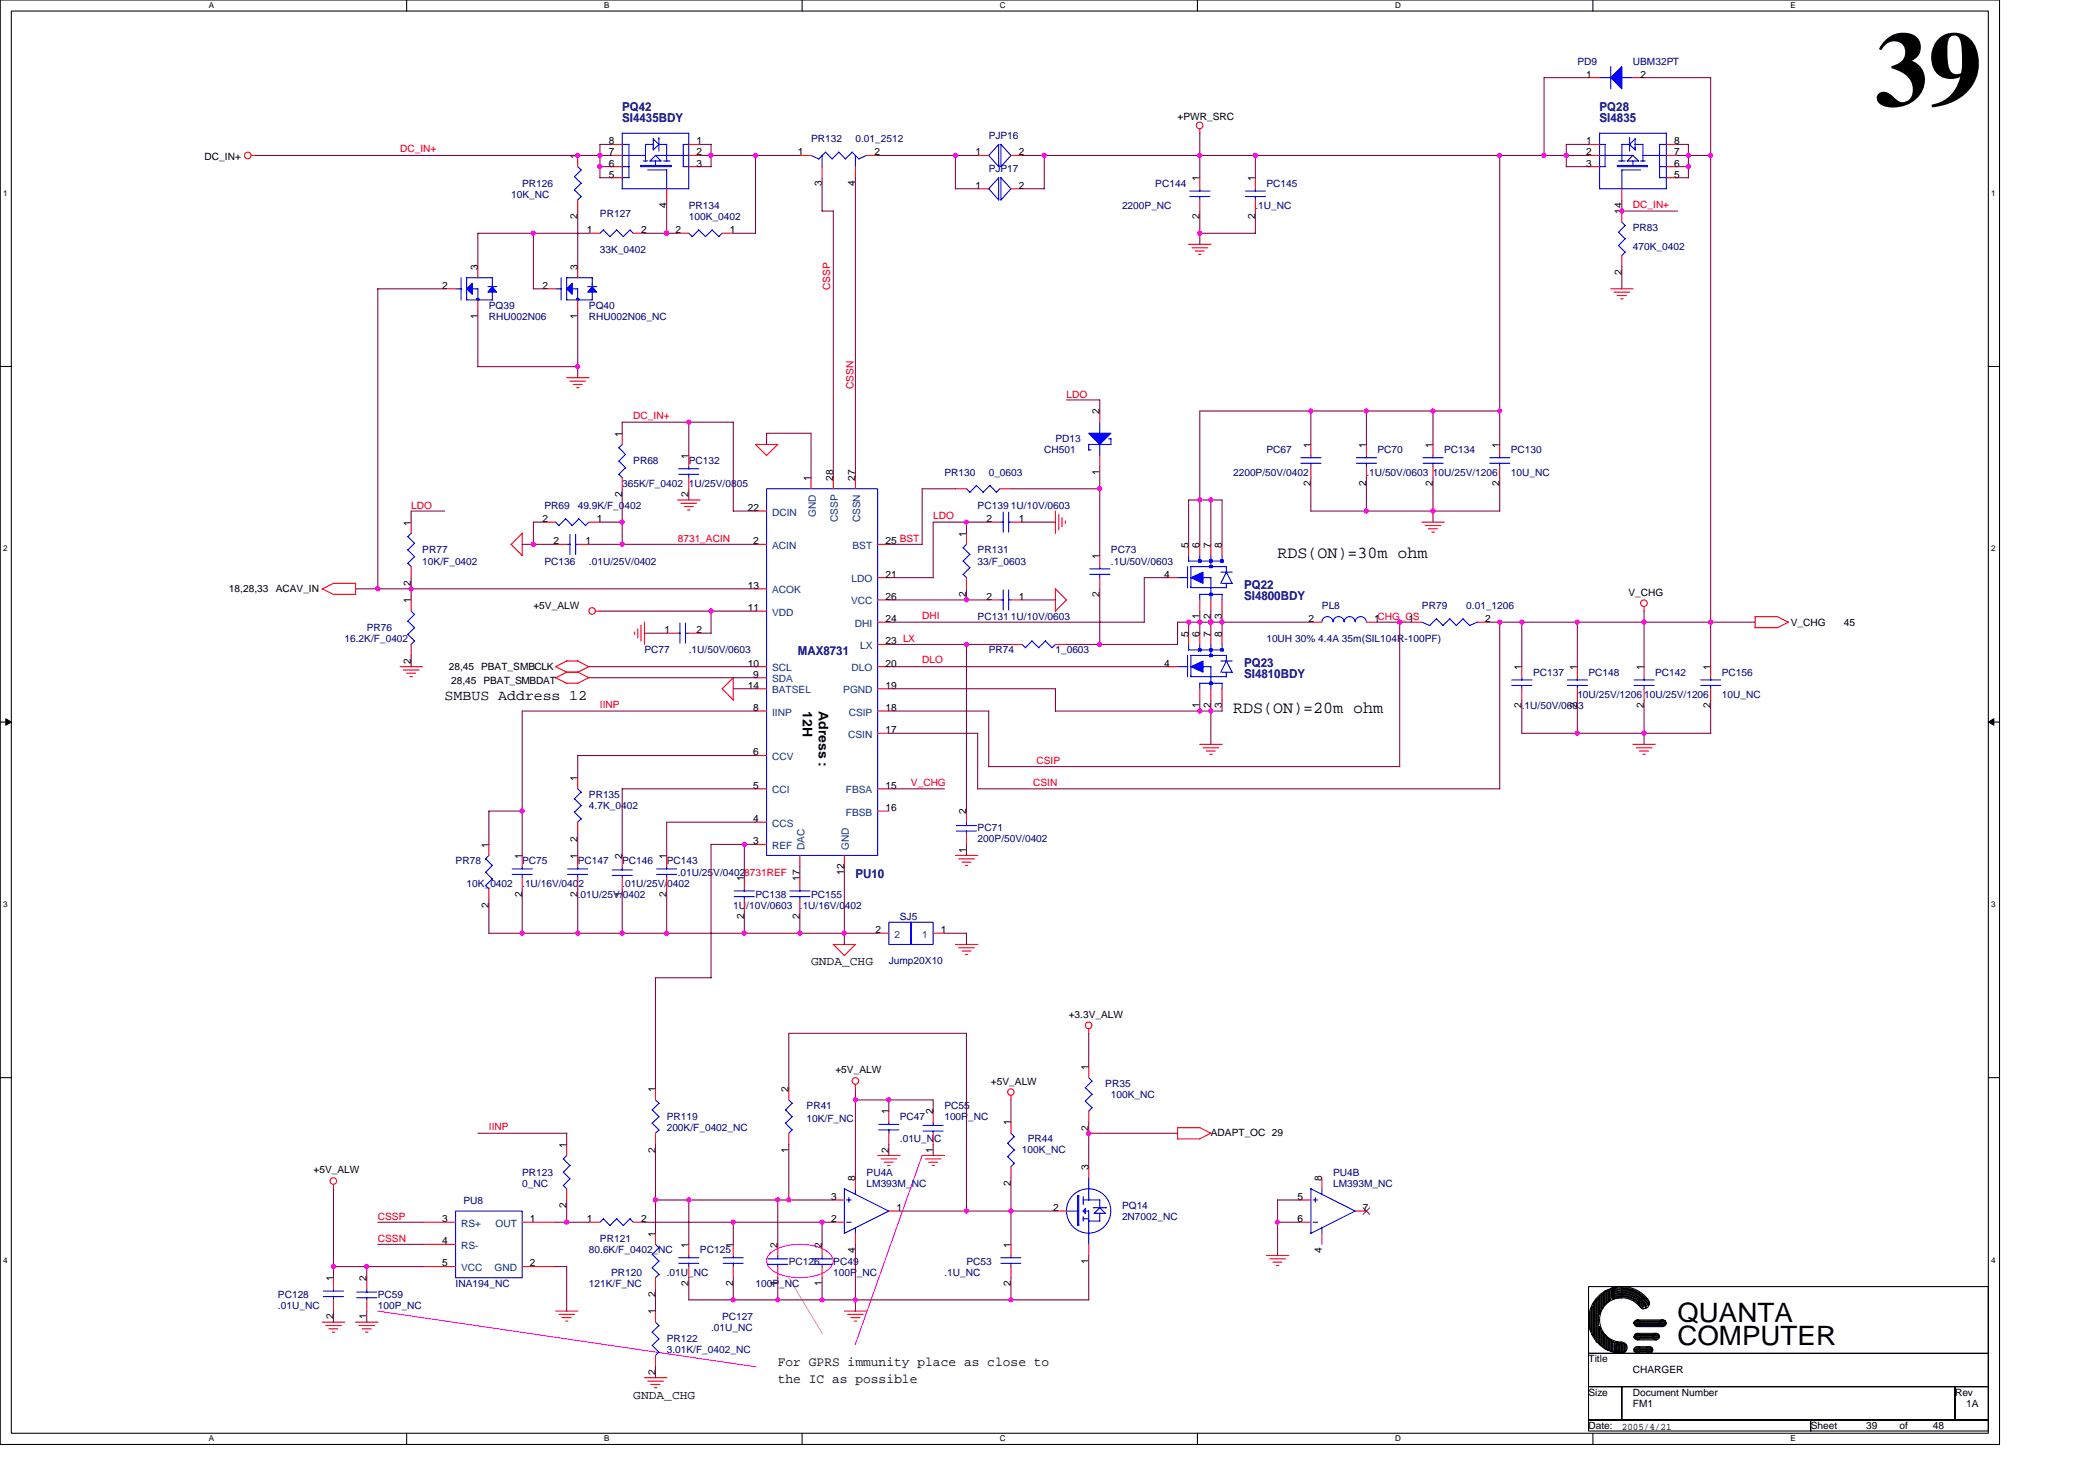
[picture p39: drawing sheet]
<svg xmlns="http://www.w3.org/2000/svg" width="297mm" height="210mm" viewBox="0 0 297 210" stroke-linecap="round" stroke-linejoin="round" font-family="sans-serif">
<defs><g id="words">
<text font-size="15.1" x="265.8" y="15">39</text>
<g font-size="3.8">
<text x="237.8" y="187.3">QUANTA</text>
<text x="237.8" y="190.7">COMPUTER</text>
</g>
<g font-size="2.4">
<text x="181.1" y="79">RDS(ON)=30m ohm</text>
<text x="174.8" y="101.1">RDS(ON)=20m ohm</text>
</g>
<text font-size="2.1" x="63" y="99.3">SMBUS Address 12</text>
<g font-size="1.9">
<text x="113.9" y="100.8" transform="rotate(90 113.9 100.8)">12H</text>
<text x="116.1" y="100.8" transform="rotate(90 116.1 100.8)">Adress :</text>
<text x="110.3" y="193.6">For GPRS immunity place as close to</text>
<text x="110.3" y="196">the IC as possible</text>
</g>
<g font-size="1.7" fill="#000080">
<text x="88.2" y="15.8">PQ42</text>
<text x="88.2" y="17.4">SI4435BDY</text>
<text x="226.8" y="15.8">PQ28</text>
<text x="226.8" y="17.4">SI4835</text>
<text x="176.4" y="83.5">PQ22</text>
<text x="176.4" y="85.1">SI4800BDY</text>
<text x="113.1" y="92.8">MAX8731</text>
<text x="176.4" y="94.5">PQ23</text>
<text x="176.4" y="96.1">SI4810BDY</text>
<text x="121.3" y="124.4">PU10</text>
</g>
<g font-size="1.7">
<text x="115" y="136.8">GNDA_CHG</text>
<text x="89.8" y="198.2">GNDA_CHG</text>
</g>
<g font-size="1.4" fill="#000080">
<text x="223.6" y="9.1">PD9</text>
<text x="231.5" y="9.1">UBM32PT</text>
<text x="115" y="20.2">PR132</text>
<text x="121.3" y="20.2">0.01_2512</text>
<text x="140.2" y="19.7">PJP16</text>
<text x="72.5" y="28">10K_NC</text>
<text x="74" y="26.5">PR126</text>
<text x="97.7" y="29.6">PR134</text>
<text x="140.2" y="24.4">PJP17</text>
<text x="159.1" y="29.6">2200P_NC</text>
<text x="163.8" y="26.5">PC144</text>
<text x="178" y="29.6">.1U_NC</text>
<text x="179.6" y="26.5">PC145</text>
<text x="85.1" y="30.7">PR127</text>
<text x="85.1" y="35.9">33K_0402</text>
<text x="97.7" y="31.2">100K_0402</text>
<text x="231.5" y="32.8">PR83</text>
<text x="231.5" y="35.4">470K_0402</text>
<text x="69.3" y="43.8">PQ39</text>
<text x="69.3" y="45.4">RHU002N06</text>
<text x="83.5" y="43.8">PQ40</text>
<text x="83.5" y="45.4">RHU002N06_NC</text>
<text x="89.8" y="65.8">PR68</text>
<text x="97.7" y="65.8">PC132</text>
<text x="148.1" y="64.3">CH501</text>
<text x="149.6" y="62.7">PD13</text>
<text x="179.6" y="64.3">PC67</text>
<text x="195.3" y="64.3">PC70</text>
<text x="204.8" y="64.3">PC134</text>
<text x="214.2" y="64.3">PC130</text>
<text x="88.2" y="69">365K/F_0402</text>
<text x="97.7" y="69">1U/25V/0805</text>
<text x="133.9" y="67.4">PR130</text>
<text x="140.2" y="67.4">0_0603</text>
<text x="174.8" y="67.4">2200P/50V/0402</text>
<text x="193.7" y="67.4">.1U/50V/0603</text>
<text x="203.2" y="67.4">10U/25V/1206</text>
<text x="214.2" y="67.4">10U_NC</text>
<text x="77.2" y="72.1">PR69</text>
<text x="81.9" y="72.1">49.9K/F_0402</text>
<text x="138.6" y="72.1">PC139 1U/10V/0603</text>
<text x="59.9" y="78.4">PR77</text>
<text x="59.9" y="80">10K/F_0402</text>
<text x="77.2" y="80">PC136</text>
<text x="83.5" y="80">.01U/25V/0402</text>
<text x="138.6" y="78.4">PR131</text>
<text x="138.6" y="80">33/F_0603</text>
<text x="157.5" y="78.4">PC73</text>
<text x="157.5" y="80">.1U/50V/0603</text>
<text x="52" y="89.5">PR76</text>
<text x="138.6" y="87.9">PC131 1U/10V/0603</text>
<text x="187.4" y="86.3">PL8</text>
<text x="201.6" y="86.3">PR79</text>
<text x="207.9" y="86.3">0.01_1206</text>
<text x="48.8" y="91">16.2K/F_0402</text>
<text x="91.4" y="92.6">PC77</text>
<text x="97.7" y="92.6">.1U/50V/0603</text>
<text x="140.2" y="92.6">PR74</text>
<text x="149.6" y="92.6">1_0603</text>
<text x="179.6" y="91">10UH 30% 4.4A 35m(SIL104R-100PF)</text>
<text x="217.4" y="95.8">PC137</text>
<text x="225.2" y="95.8">PC148</text>
<text x="234.7" y="95.8">PC142</text>
<text x="244.1" y="95.8">PC156</text>
<text x="215.8" y="100.5">.1U/50V/0603</text>
<text x="223.6" y="98.9">10U/25V/1206</text>
<text x="233.1" y="98.9">10U/25V/1206</text>
<text x="244.1" y="98.9">10U_NC</text>
<text x="83.5" y="113.1">PR135</text>
<text x="83.5" y="114.6">4.7K_0402</text>
<text x="138.6" y="117.8">PC71</text>
<text x="138.6" y="119.4">200P/50V/0402</text>
<text x="64.6" y="122.5">PR78</text>
<text x="66.2" y="125.7">10K_0402</text>
<text x="74" y="122.5">PC75</text>
<text x="74" y="125.7">.1U/16V/0402</text>
<text x="81.9" y="122.5">PC147</text>
<text x="88.2" y="122.5">PC146</text>
<text x="88.2" y="125.7">.01U/25V/0402</text>
<text x="94.5" y="122.5">PC143</text>
<text x="96.1" y="124.1">.01U/25V/0402</text>
<text x="81.9" y="127.3">.01U/25V/0402</text>
<text x="104" y="128.8">1U/10V/0603</text>
<text x="107.1" y="127.3">PC138</text>
<text x="113.4" y="128.8">.1U/16V/0402</text>
<text x="115" y="127.3">PC155</text>
<text x="127.6" y="130.4">SJ5</text>
<text x="126" y="136.7">Jump20X10</text>
<text x="156.7" y="154">PR35</text>
<text x="157.5" y="155.6">100K_NC</text>
<text x="94.5" y="158.7">PR119</text>
<text x="94.5" y="160.3">200K/F_0402_NC</text>
<text x="114.4" y="157.2">PR41</text>
<text x="114.4" y="159">10K/F_NC</text>
<text x="127.6" y="158.7">PC47</text>
<text x="127.6" y="161.9">.01U_NC</text>
<text x="133.9" y="157.2">PC55</text>
<text x="133.9" y="158.7">100P_NC</text>
<text x="145.7" y="161.9">PR44</text>
<text x="74" y="166.6">PR123</text>
<text x="122.9" y="166.6">PU4A</text>
<text x="144.9" y="163.5">100K_NC</text>
<text x="189" y="166.6">PU4B</text>
<text x="65.7" y="170.7">PU8</text>
<text x="74" y="168.2">0_NC</text>
<text x="122.9" y="168.2">LM393M_NC</text>
<text x="159.1" y="171.3">PQ14</text>
<text x="159.1" y="172.9">2N7002_NC</text>
<text x="189" y="168.2">LM393M_NC</text>
<text x="83.5" y="177.6">80.6K/F_0402_NC</text>
<text x="85.1" y="176.1">PR121</text>
<text x="99.2" y="177.6">PC125</text>
<text x="111.8" y="179.2">PC126</text>
<text x="118.1" y="179.2">PC49</text>
<text x="137" y="179.2">PC53</text>
<text x="39.4" y="183.9">PC128</text>
<text x="39.4" y="185.5">.01U_NC</text>
<text x="53.6" y="183.9">PC59</text>
<text x="53.6" y="185.5">100P_NC</text>
<text x="64.6" y="182.4">INA194_NC</text>
<text x="83.5" y="182.4">121K/F_NC</text>
<text x="86.7" y="180.8">PR120</text>
<text x="94.5" y="180.8">.01U_NC</text>
<text x="107.1" y="182.4">100P_NC</text>
<text x="118.1" y="180.8">100P_NC</text>
<text x="133.9" y="180.8">.1U_NC</text>
<text x="94.5" y="190.2">PR122</text>
<text x="94.5" y="191.8">3.01K/F_0402_NC</text>
<text x="100.8" y="188.7">.01U_NC</text>
<text x="102.4" y="187.1">PC127</text>
</g>
<g font-size="1.4">
<text x="224.9" y="11">1</text>
<text x="232.6" y="11">2</text>
<text x="167" y="17">+PWR_SRC</text>
<text x="29" y="22.7">DC_IN+</text>
<text x="81.9" y="22.5" transform="rotate(-90 81.9 22.5)">1</text>
<text x="86.3" y="20.4">8</text>
<text x="86.3" y="22">7</text>
<text x="86.3" y="23.6">6</text>
<text x="98.8" y="23.6">3</text>
<text x="98.8" y="22">2</text>
<text x="98.8" y="20.4">1</text>
<text x="113.1" y="22">1</text>
<text x="124" y="22">2</text>
<text x="138.3" y="22">1</text>
<text x="144.4" y="22">2</text>
<text x="224.9" y="23.6">3</text>
<text x="224.9" y="22">2</text>
<text x="224.9" y="20.4">1</text>
<text x="237.4" y="20.4">8</text>
<text x="237.4" y="22">7</text>
<text x="237.4" y="23.6">6</text>
<text x="86.3" y="25.2">5</text>
<text x="94.5" y="29.5" transform="rotate(-90 94.5 29.5)">4</text>
<text x="116.5" y="26.4" transform="rotate(-90 116.5 26.4)">3</text>
<text x="121.3" y="26.4" transform="rotate(-90 121.3 26.4)">4</text>
<text x="138.3" y="26.7">1</text>
<text x="144.4" y="26.7">2</text>
<text x="170.1" y="25.7" transform="rotate(-90 170.1 25.7)">1</text>
<text x="178" y="25.7" transform="rotate(-90 178 25.7)">1</text>
<text x="237.4" y="25.2">5</text>
<text x="81.9" y="31.1" transform="rotate(-90 81.9 31.1)">2</text>
<text x="83.2" y="33">1</text>
<text x="90.9" y="33">2</text>
<text x="95.8" y="33">2</text>
<text x="103.5" y="33">1</text>
<text x="170.1" y="31.1" transform="rotate(-90 170.1 31.1)">2</text>
<text x="178" y="31.1" transform="rotate(-90 178 31.1)">2</text>
<text x="229.9" y="30.4" transform="rotate(-90 229.9 30.4)">14</text>
<text x="62.7" y="40.9">2</text>
<text x="67.7" y="38.3" transform="rotate(-90 67.7 38.3)">3</text>
<text x="76.9" y="40.9">2</text>
<text x="81.9" y="38.3" transform="rotate(-90 81.9 38.3)">3</text>
<text x="229.9" y="39" transform="rotate(-90 229.9 39)">2</text>
<text x="67.7" y="45.3" transform="rotate(-90 67.7 45.3)">1</text>
<text x="81.9" y="45.3" transform="rotate(-90 81.9 45.3)">1</text>
<text x="155.9" y="58.7" transform="rotate(-90 155.9 58.7)">2</text>
<text x="88.2" y="61.9" transform="rotate(-90 88.2 61.9)">1</text>
<text x="97.6" y="65" transform="rotate(-90 97.6 65)">1</text>
<text x="185.8" y="63.5" transform="rotate(-90 185.8 63.5)">1</text>
<text x="193.7" y="63.5" transform="rotate(-90 193.7 63.5)">1</text>
<text x="203.2" y="63.5" transform="rotate(-90 203.2 63.5)">1</text>
<text x="212.6" y="63.5" transform="rotate(-90 212.6 63.5)">1</text>
<text x="88.2" y="70.5" transform="rotate(-90 88.2 70.5)">2</text>
<text x="97.6" y="70.5" transform="rotate(-90 97.6 70.5)">2</text>
<text x="115" y="68.2" transform="rotate(-90 115 68.2)">1</text>
<text x="118.1" y="68.2" transform="rotate(-90 118.1 68.2)">28</text>
<text x="121.3" y="68.2" transform="rotate(-90 121.3 68.2)">27</text>
<text x="155.9" y="67.3" transform="rotate(-90 155.9 67.3)">1</text>
<text x="185.8" y="68.9" transform="rotate(-90 185.8 68.9)">2</text>
<text x="193.7" y="68.9" transform="rotate(-90 193.7 68.9)">2</text>
<text x="203.2" y="68.9" transform="rotate(-90 203.2 68.9)">2</text>
<text x="212.6" y="68.9" transform="rotate(-90 212.6 68.9)">2</text>
<text x="58.3" y="74.5" transform="rotate(-90 58.3 74.5)">1</text>
<text x="76.9" y="74">2</text>
<text x="78.5" y="77.1">2</text>
<text x="83" y="77.1">1</text>
<text x="84.6" y="74">1</text>
<text x="106" y="72.4">22</text>
<text x="106.8" y="77.1">2</text>
<text x="125.5" y="77.1">25 BST</text>
<text x="137" y="76.1" transform="rotate(-90 137 76.1)">1</text>
<text x="139.9" y="74">2</text>
<text x="144.4" y="74">1</text>
<text x="168.5" y="77.6" transform="rotate(-90 168.5 77.6)">5</text>
<text x="170.1" y="77.6" transform="rotate(-90 170.1 77.6)">6</text>
<text x="171.7" y="77.6" transform="rotate(-90 171.7 77.6)">7</text>
<text x="173.2" y="77.6" transform="rotate(-90 173.2 77.6)">8</text>
<text x="32.5" y="83.9">18,28,33</text>
<text x="39.1" y="83.9">ACAV_IN</text>
<text x="58.3" y="83.1" transform="rotate(-90 58.3 83.1)">2</text>
<text x="106" y="83.4">13</text>
<text x="125.5" y="81.9">21</text>
<text x="155.9" y="79.2" transform="rotate(-90 155.9 79.2)">1</text>
<text x="165.1" y="81.9">4</text>
<text x="58.3" y="85.5" transform="rotate(-90 58.3 85.5)">1</text>
<text x="75.6" y="86.3">+5V_ALW</text>
<text x="94.2" y="89.7">1</text>
<text x="98.8" y="89.7">2</text>
<text x="106" y="86.6">11</text>
<text x="125.5" y="88.2">24</text>
<text x="125.5" y="85">26</text>
<text x="137" y="84.6" transform="rotate(-90 137 84.6)">2</text>
<text x="139.9" y="85">2</text>
<text x="144.4" y="85">1</text>
<text x="155.9" y="84.6" transform="rotate(-90 155.9 84.6)">2</text>
<text x="170.1" y="87.8" transform="rotate(-90 170.1 87.8)">1</text>
<text x="171.7" y="87.8" transform="rotate(-90 171.7 87.8)">2</text>
<text x="173.2" y="87.8" transform="rotate(-90 173.2 87.8)">3</text>
<text x="185.5" y="88.2">2</text>
<text x="194.8" y="88.2">1CHG_CS</text>
<text x="199.7" y="88.2">1</text>
<text x="210.6" y="88.2">2</text>
<text x="230.9" y="84.4">V_CHG</text>
<text x="253.9" y="88.7">V_CHG</text>
<text x="261.4" y="88.7">45</text>
<text x="58.3" y="94.1" transform="rotate(-90 58.3 94.1)">2</text>
<text x="63.6" y="95">28,45 PBAT_SMBCLK</text>
<text x="106" y="94.5">10</text>
<text x="125.5" y="91.3">23 LX</text>
<text x="125.5" y="94.5">20</text>
<text x="165.1" y="94.5">4</text>
<text x="168.5" y="90.2" transform="rotate(-90 168.5 90.2)">5</text>
<text x="170.1" y="90.2" transform="rotate(-90 170.1 90.2)">6</text>
<text x="171.7" y="90.2" transform="rotate(-90 171.7 90.2)">7</text>
<text x="173.2" y="90.2" transform="rotate(-90 173.2 90.2)">8</text>
<text x="215.7" y="95" transform="rotate(-90 215.7 95)">1</text>
<text x="223.6" y="95" transform="rotate(-90 223.6 95)">1</text>
<text x="233.1" y="95" transform="rotate(-90 233.1 95)">1</text>
<text x="242.5" y="95" transform="rotate(-90 242.5 95)">1</text>
<text x="64" y="97">28,45 PBAT_SMBDAT</text>
<text x="106" y="97.6">14</text>
<text x="106.8" y="100.8">8</text>
<text x="106.8" y="96">9</text>
<text x="125.5" y="97.6">19</text>
<text x="125.5" y="100.8">18</text>
<text x="170.1" y="100.4" transform="rotate(-90 170.1 100.4)">1</text>
<text x="171.7" y="100.4" transform="rotate(-90 171.7 100.4)">2</text>
<text x="173.2" y="100.4" transform="rotate(-90 173.2 100.4)">3</text>
<text x="215.7" y="100.4" transform="rotate(-90 215.7 100.4)">2</text>
<text x="223.6" y="100.4" transform="rotate(-90 223.6 100.4)">2</text>
<text x="233.1" y="100.4" transform="rotate(-90 233.1 100.4)">2</text>
<text x="242.5" y="100.4" transform="rotate(-90 242.5 100.4)">2</text>
<text x="106.8" y="107.1">6</text>
<text x="125.5" y="103.9">17</text>
<text x="81.9" y="110.7" transform="rotate(-90 81.9 110.7)">1</text>
<text x="106.8" y="111.8">5</text>
<text x="125.5" y="111.8">15</text>
<text x="81.9" y="119.3" transform="rotate(-90 81.9 119.3)">2</text>
<text x="106.8" y="119.7">3</text>
<text x="106.8" y="116.5">4</text>
<text x="125.5" y="114.9">16</text>
<text x="137" y="115.4" transform="rotate(-90 137 115.4)">2</text>
<text x="69.3" y="120.1" transform="rotate(-90 69.3 120.1)">1</text>
<text x="74" y="121.7" transform="rotate(-90 74 121.7)">1</text>
<text x="81.9" y="121.7" transform="rotate(-90 81.9 121.7)">1</text>
<text x="88.2" y="121.7" transform="rotate(-90 88.2 121.7)">2</text>
<text x="94.5" y="121.7" transform="rotate(-90 94.5 121.7)">1</text>
<text x="105.5" y="124.9" transform="rotate(-90 105.5 124.9)">1</text>
<text x="113.4" y="124.9" transform="rotate(-90 113.4 124.9)">17</text>
<text x="119.7" y="124" transform="rotate(-90 119.7 124)">12</text>
<text x="137" y="120.9" transform="rotate(-90 137 120.9)">1</text>
<text x="69.3" y="128.7" transform="rotate(-90 69.3 128.7)">2</text>
<text x="74" y="127.1" transform="rotate(-90 74 127.1)">2</text>
<text x="81.9" y="127.1" transform="rotate(-90 81.9 127.1)">2</text>
<text x="88.2" y="127.1" transform="rotate(-90 88.2 127.1)">1</text>
<text x="94.5" y="127.1" transform="rotate(-90 94.5 127.1)">2</text>
<text x="105.5" y="130.3" transform="rotate(-90 105.5 130.3)">2</text>
<text x="113.4" y="130.3" transform="rotate(-90 113.4 130.3)">2</text>
<text x="124.1" y="132.2">2</text>
<text x="133.4" y="132.2">1</text>
<text x="151.5" y="144.3">+3.3V_ALW</text>
<text x="92.9" y="154.8" transform="rotate(-90 92.9 154.8)">1</text>
<text x="111.8" y="154.8" transform="rotate(-90 111.8 154.8)">2</text>
<text x="118.4" y="152.1">+5V_ALW</text>
<text x="140.5" y="153.7">+5V_ALW</text>
<text x="154.3" y="151.6" transform="rotate(-90 154.3 151.6)">1</text>
<text x="126" y="157.9" transform="rotate(-90 126 157.9)">1</text>
<text x="132.3" y="157.9" transform="rotate(-90 132.3 157.9)">2</text>
<text x="143.3" y="159.5" transform="rotate(-90 143.3 159.5)">1</text>
<text x="154.3" y="160.2" transform="rotate(-90 154.3 160.2)">2</text>
<text x="171.7" y="161">ADAPT_OC 29</text>
<text x="44.4" y="166.3">+5V_ALW</text>
<text x="80.3" y="162.7" transform="rotate(-90 80.3 162.7)">1</text>
<text x="92.9" y="163.4" transform="rotate(-90 92.9 163.4)">2</text>
<text x="111.8" y="163.4" transform="rotate(-90 111.8 163.4)">1</text>
<text x="121.3" y="167.4" transform="rotate(-90 121.3 167.4)">8</text>
<text x="126" y="163.4" transform="rotate(-90 126 163.4)">2</text>
<text x="132.3" y="163.4" transform="rotate(-90 132.3 163.4)">1</text>
<text x="154.3" y="165.8" transform="rotate(-90 154.3 165.8)">3</text>
<text x="187.4" y="167.4" transform="rotate(-90 187.4 167.4)">8</text>
<text x="62.7" y="173.2">3</text>
<text x="75.1" y="173.2">1</text>
<text x="80.3" y="171.2" transform="rotate(-90 80.3 171.2)">2</text>
<text x="83.2" y="173.2">1</text>
<text x="90.9" y="173.2">2</text>
<text x="117.8" y="170.1">3</text>
<text x="117.8" y="173.2">2</text>
<text x="127.1" y="171.6">1</text>
<text x="143.3" y="168.1" transform="rotate(-90 143.3 168.1)">2</text>
<text x="149.3" y="171.6">2</text>
<text x="184" y="170.1">5</text>
<text x="184" y="173.2">6</text>
<text x="193.2" y="171.6">7</text>
<text x="62.7" y="176.3">4</text>
<text x="62.7" y="179.5">5</text>
<text x="75.1" y="179.5">2</text>
<text x="92.9" y="175.3" transform="rotate(-90 92.9 175.3)">1</text>
<text x="97.6" y="176.8" transform="rotate(-90 97.6 176.8)">1</text>
<text x="103.9" y="176.8" transform="rotate(-90 103.9 176.8)">1</text>
<text x="110.3" y="176.8" transform="rotate(-90 110.3 176.8)">2</text>
<text x="116.5" y="176.8" transform="rotate(-90 116.5 176.8)">2</text>
<text x="121.3" y="177.5" transform="rotate(-90 121.3 177.5)">4</text>
<text x="143.3" y="176.8" transform="rotate(-90 143.3 176.8)">1</text>
<text x="154.3" y="179.1" transform="rotate(-90 154.3 179.1)">1</text>
<text x="187.4" y="177.5" transform="rotate(-90 187.4 177.5)">4</text>
<text x="47.3" y="181.6" transform="rotate(-90 47.3 181.6)">1</text>
<text x="52" y="181.6" transform="rotate(-90 52 181.6)">2</text>
<text x="92.9" y="183.9" transform="rotate(-90 92.9 183.9)">2</text>
<text x="97.6" y="182.3" transform="rotate(-90 97.6 182.3)">2</text>
<text x="103.9" y="182.3" transform="rotate(-90 103.9 182.3)">2</text>
<text x="110.3" y="182.3" transform="rotate(-90 110.3 182.3)">1</text>
<text x="116.5" y="182.3" transform="rotate(-90 116.5 182.3)">1</text>
<text x="143.3" y="182.3" transform="rotate(-90 143.3 182.3)">2</text>
<text x="47.3" y="187" transform="rotate(-90 47.3 187)">2</text>
<text x="52" y="187" transform="rotate(-90 52 187)">1</text>
<text x="92.9" y="186.3" transform="rotate(-90 92.9 186.3)">1</text>
<text x="92.9" y="194.9" transform="rotate(-90 92.9 194.9)">2</text>
<text x="225.2" y="193.1">Title</text>
<text x="225.2" y="197.8">Size</text>
<text x="231.5" y="197.8">Document Number</text>
<text x="231.5" y="194.6">CHARGER</text>
<text x="277.2" y="197.8">Rev</text>
<text x="225.2" y="202.5">Date:</text>
<text x="230" y="202.7">2005/4/21</text>
<text x="231.5" y="199.4">FM1</text>
<text x="256.7" y="202.5">Sheet</text>
<text x="264.6" y="202.5">39</text>
<text x="269.3" y="202.5">of</text>
<text x="274" y="202.5">48</text>
<text x="278.8" y="199.4">1A</text>
</g>
<g font-size="1.4" fill="#f00">
<text x="56.7" y="21.6">DC_IN+</text>
<text x="231.5" y="29.4">DC_IN+</text>
<text x="117.7" y="41.1" transform="rotate(-90 117.7 41.1)">CSSP</text>
<text x="89.8" y="59.4">DC_IN+</text>
<text x="121" y="55.1" transform="rotate(-90 121 55.1)">CSSN</text>
<text x="151.2" y="56.4">LDO</text>
<text x="58.3" y="72.1">LDO</text>
<text x="96.1" y="76.9">8731_ACIN</text>
<text x="132.3" y="73.6">LDO</text>
<text x="130.7" y="87.7">DHI</text>
<text x="130.7" y="94">DLO</text>
<text x="85.1" y="100.3">IINP</text>
<text x="129.2" y="111.3">V_CHG</text>
<text x="146.5" y="111.3">CSIN</text>
<text x="147" y="108.4">CSIP</text>
<text x="105.5" y="124.1">8731REF</text>
<text x="69.3" y="160.2">IINP</text>
<text x="53.6" y="172.9">CSSP</text>
<text x="53.6" y="176.1">CSSN</text>
</g>
<g font-size="1.4" fill="#004080">
<text x="109.5" y="73.1">DCIN</text>
<text x="109.5" y="77.8">ACIN</text>
<text x="115.7" y="73.3" transform="rotate(-90 115.7 73.3)">GND</text>
<text x="118.8" y="74" transform="rotate(-90 118.8 74)">CSSP</text>
<text x="120.9" y="77.8">BST</text>
<text x="121.9" y="74" transform="rotate(-90 121.9 74)">CSSN</text>
<text x="120.8" y="82.5">LDO</text>
<text x="109.5" y="87.2">VDD</text>
<text x="109.5" y="84.1">ACOK</text>
<text x="120.7" y="85.7">VCC</text>
<text x="121.2" y="88.8">DHI</text>
<text x="109.5" y="95.1">SCL</text>
<text x="120.8" y="95.1">DLO</text>
<text x="122" y="92">LX</text>
<text x="109.5" y="101.4">IINP</text>
<text x="109.5" y="98.3">BATSEL</text>
<text x="109.5" y="96.7">SDA</text>
<text x="119.6" y="98.3">PGND</text>
<text x="120.3" y="101.4">CSIP</text>
<text x="109.5" y="107.7">CCV</text>
<text x="120.3" y="104.6">CSIN</text>
<text x="109.5" y="112.4">CCI</text>
<text x="119.9" y="112.4">FBSA</text>
<text x="109.5" y="117.2">CCS</text>
<text x="119.9" y="115.6">FBSB</text>
<text x="109.5" y="120.3">REF</text>
<text x="114.1" y="120.5" transform="rotate(-90 114.1 120.5)">DAC</text>
<text x="120.4" y="120.5" transform="rotate(-90 120.4 120.5)">GND</text>
<text x="126.8" y="132.9">2</text>
<text x="130.7" y="132.9">1</text>
<text x="65.4" y="173.9">RS+</text>
<text x="70.3" y="173.9">OUT</text>
<text x="65.4" y="177">RS-</text>
<text x="65.4" y="180.1">VCC</text>
<text x="70.1" y="180.1">GND</text>
</g>
<g font-size="1.1">
<text x="29.6" y="1.2">A</text>
<text x="85.7" y="1.2">B</text>
<text x="141.7" y="1.2">C</text>
<text x="197.8" y="1.2">D</text>
<text x="253.9" y="1.2">E</text>
<text x=".4" y="27.8">1</text>
<text x="282.3" y="27.8">1</text>
<text x=".4" y="78.1">2</text>
<text x="282.3" y="78.1">2</text>
<text x=".4" y="128.5">3</text>
<text x="282.3" y="128.5">3</text>
<text x=".4" y="178.9">4</text>
<text x="282.3" y="178.9">4</text>
<text x="29.6" y="204.3">A</text>
<text x="85.7" y="204.3">B</text>
<text x="141.7" y="204.3">C</text>
<text x="197.8" y="204.3">D</text>
<text x="253.9" y="204.3">E</text>
</g>
</g></defs>
<path d="M0 0h283.5v204.7h-283.5zM1.6 1.6h280.3v201.5h-280.3z" fill="none" stroke="#000" stroke-width=".15"/>
<g fill="#fff">
<path d="M29.6 .1h.8v1.3h-.8z"/>
<path d="M29.6 203.3h.8v1.3h-.8z"/>
</g>
<path d="M57.7 0v1.6M57.7 203.1v1.6" fill="none" stroke="#000" stroke-width=".15"/>
<g fill="#fff">
<path d="M85.7 .1h.7v1.3h-.7z"/>
<path d="M85.7 203.3h.7v1.3h-.7z"/>
</g>
<path d="M113.7 0v1.6M113.7 203.1v1.6" fill="none" stroke="#000" stroke-width=".15"/>
<g fill="#fff">
<path d="M141.7 .1h.9v1.3h-.9z"/>
<path d="M141.7 203.3h.9v1.3h-.9z"/>
</g>
<path d="M169.8 0v1.6M169.8 203.1v1.6" fill="none" stroke="#000" stroke-width=".15"/>
<g fill="#fff">
<path d="M197.8 .1h.8v1.3h-.8z"/>
<path d="M197.8 203.3h.8v1.3h-.8z"/>
</g>
<path d="M225.8 0v1.6M225.8 203.1v1.6" fill="none" stroke="#000" stroke-width=".15"/>
<g fill="#fff">
<path d="M253.9 .1h.7v1.3h-.7z"/>
<path d="M253.9 203.3h.7v1.3h-.7z"/>
<path d="M.4 26.8h.7v1.2h-.7z"/>
<path d="M282.3 26.8h.6v1.2h-.6z"/>
<path d="M.4 77.1h.7v1.3h-.7z"/>
<path d="M282.3 77.1h.6v1.3h-.6z"/>
</g>
<path d="M0 51.9h1.6M281.9 51.9h1.6" fill="none" stroke="#000" stroke-width=".15"/>
<g fill="#fff">
<path d="M.4 127.5h.7v1.3h-.7z"/>
<path d="M282.3 127.5h.6v1.3h-.6z"/>
</g>
<path d="M0 102.3h1.6M281.9 102.3h1.6" fill="none" stroke="#000" stroke-width=".15"/>
<path d="M.8 101.9l.8 .4-.8 .5zM281.9 102.3l.8-.4v.9z" fill="#000" stroke="#000" stroke-width=".14"/>
<g fill="#fff">
<path d="M.4 177.9h.7v1.3h-.7z"/>
<path d="M282.3 177.9h.6v1.3h-.6z"/>
</g>
<g fill="none" stroke="#000" stroke-width=".15">
<path d="M0 152.7h1.6M281.9 152.7h1.6M225.2 182.4h56.7v9.4h-56.7zM225.2 191.8h56.7v4.7h-56.7zM225.2 196.5h4.8v4.8h-4.8zM225.4 186v2.2l.2 .5M225.7 185.2v3.9l.2 .2M225.7 185.2l-.2 .3v3.2M225.9 184.8v4.5M226 184.6v5l.2 .2M226 184.5l-.1 .4M226.3 184.2v6"/>
<path d="M226.4 184.2l-.2 .2v5.4M226.6 183.9v6.5M226.6 190.4h.2M226.7 183.9l-.2 .2v6.1M226.8 183.6v2.7l.2-.5M227 188.3v2.3l.1 .1M227 188.4l-.2-.4v2.4M227.1 183.5v2M227.1 183.4l-.1 .2v2.2M227.3 189v1.9M227.3 190.9l.2 .1M227.3 189l-.2-.3v2"/>
<path d="M227.3 185.3l-.2 .2M227.4 183.1v2M227.4 189.1v1.9M227.4 189.1l.2 .2M227.5 183.1l-.2 .2v2M227.6 191.2h.2M227.6 189.3v1.9M227.6 184.8l-.2 .2M227.8 183v1.7M227.8 183h-.2v1.9M227.9 189.6v1.7h.2M227.9 189.6l-.1-.2v1.8"/>
<path d="M227.9 184.5l-.1 .2M228.1 182.8v1.6M228.1 182.8l-.2 .2v1.6M228.2 182.8v1.4M228.2 189.9v1.4l.2 .2M228.2 189.9l-.1-.1v1.5M228.2 184.2l-.1 .2M228.4 182.7v1.6M228.4 189.9v1.6M228.4 189.9l.2 .2M228.4 182.6l-.2 .2M228.5 190.1v1.4"/>
<path d="M228.7 183.7l1.2-.2a3.6 3.6 0 0 1 3.1 1.7M228.7 183.5l1.2-.2a3.8 3.8 0 0 1 3.4 2.1M228.7 183.3l1.2-.2a3.9 3.9 0 0 1 3.6 2.3M228.7 183.2l1.2-.2a4 4 0 0 1 3.6 2.1M228.7 183l1.2-.2a4.2 4.2 0 0 1 3.8 2.2M228.7 182.7l1.2-.2a4.6 4.6 0 0 1 3.9 2.2M228.7 190.1v1.4h-.2M228.7 184.1l-.2-.2v-1.3l.2-.1v1.6M228.7 190.2h.2M228.7 184l1.2-.2a3.3 3.3 0 0 1 3 1.7M228.7 183.8l1.2-.2a3.5 3.5 0 0 1 3.1 1.9M228.8 182.8l1.1-.1a4.4 4.4 0 0 1 3.9 2.2"/>
<path d="M228.9 191.5h.1M228.9 182.6v1.3M228.9 190.2v1.3M229 190.2h.2M229 190.2v1.3M229.3 190.2v1.5l.2-.2M229.3 190.2l-.5 1.4h.4v-1.4M229.5 190.2v1.3M229.5 190.2l.2 .4M229.6 190.5v1.1h.2M229.9 182.4l-1.4 .2M229.9 183.9l-1.1 .2"/>
<path d="M230 196.5h47.2v4.8h-47.2zM230 190.4v1.2h.1v-1.2h.2M230 190.4h-.2v1.2M230.3 190.4v1.3l.1-.2M230.4 190.5v1M230.4 190.5l.2 .2M230.6 190.7v.6M231.7 187.6h4.6M231.7 189.4h3.6M231.8 187.2h4.3v.2h-4.4v.2M231.8 189.1h3.4M231.8 191h2.4"/>
<path d="M232 187.9h4.1M232 189.8h3M232 191.6h2.2M232.2 190.9h1.7M232.2 191.8h1.7M232.2 189.9h2.7M232.2 189h2.7M232.2 188h3.6M232.2 187.1h3.6M232.4 185.1a3.1 3.1 0 0 0-2.5-1.2 3.1 3.1 0 0 0-3.1 3.1 3.2 3.2 0 0 0 3.1 3.2M233.6 184.1a4.7 4.7 0 0 0-3.7-1.7 4.7 4.7 0 0 0-4.7 4.6 4.7 4.7 0 0 0 4.7 4.8M234.2 191.2h-2.5v.1h2.7l-.2 .2"/>
<path d="M234.2 191v.2M234.2 191.5h-2.5l.3 .2M235.2 189.1v.2h-3.4l-.1 .2M235.3 189.4l-.2 .2h-3.4l.3 .2M236.1 187.7h-4.3l.2 .2M236.3 187.6l-.2 .1M277.2 196.5h4.7v4.8h-4.7zM225.2 201.3h31.5v1.5h-31.5zM256.7 201.3h25.2v1.5h-25.2z"/>
<circle cx="229.9" cy="191" r=".78"/>
<circle cx="232.1" cy="187.5" r=".46"/>
<circle cx="232.1" cy="191.3" r=".46"/>
<circle cx="232.1" cy="189.4" r=".46"/>
<circle cx="233.1" cy="184.7" r=".77"/>
<circle cx="233.9" cy="191.3" r=".46"/>
<circle cx="234.8" cy="189.4" r=".46"/>
<circle cx="235.8" cy="187.5" r=".47"/>
</g>
<path d="M109.1 177.8a6 6 0 0 1 4.3-1.4 6 6 0 0 1 4.4 1.4 1.43 1.43 0 0 1-.5 2.2 7.9 7.9 0 0 1-7.8 0 1.48 1.48 0 0 1-.4-2.2zM130.7 163.8l-9.4 26.8M53.6 185.8l53.5 7.9" fill="none" stroke="#f0f" stroke-width=".15"/>
<path d="M111.8 181.1l4.8 7.9" fill="none" stroke="#ff80c0" stroke-width=".15"/>
<g fill="none" stroke="#f00" stroke-width=".15">
<path d="M170.1 18.3v.6M225.2 11h1.6M231.5 11h1.6M35.6 22h.7M67.8 37.8v1.6M81.9 22v1.6M81.9 28.3v1.6M81.9 37.8v1.6M83.5 33.1h1.6M86.7 22h1.5M86.7 20.5h1.5M86.7 23.6h1.5"/>
<path d="M86.7 25.2h1.5M89.8 33.1h1.6M94.5 26.8v1.5M96.1 33.1h1.6M97.7 22h1.5M97.7 20.5h1.5M97.7 23.6h1.5M102.4 33.1h1.6M113.4 22h1.6M116.6 23.6v1.6M121.3 23.6v1.6M122.9 22h1.5"/>
<path d="M138.6 22h1.6M138.6 26.8h1.6M143.3 22h1.6M143.3 26.8h1.6M168.5 34.6h3.2M169 35.1h2.2M169.5 35.6h1.2M169.9 36h.4M170.1 25.2v1.6M170.1 28.3v1.6M178 25.2v1.6M178 28.3v1.6"/>
<path d="M225.2 22h1.6M225.2 20.5h1.6M225.2 23.6h1.6M230 26.8v1.5M230 29.9v1.6M230 36.2v1.6M236.3 22h1.5M236.3 20.5h1.5M236.3 23.6h1.5M236.3 25.2h1.5M63 40.9h1.6M67.8 42.5v1.6"/>
<path d="M77.2 40.9h1.6M80.3 53.5h3.2M80.8 54h2.2M81.3 54.5h1.2M81.8 54.9h.3M81.9 42.5v1.6M155.9 58.3v1.5M228.4 40.9h3.1M228.9 41.4h2.2M229.3 41.9h1.3M229.8 42.4h.3M58.3 74v1.6"/>
<path d="M72.5 77.1l1.5 1.6M72.5 77.2l1.5-1.6v3.2M77.2 74h1.6M78.8 77.2h1.5M81.9 77.2h1.6M83.5 74h1.6M88.2 61.4v1.6M88.2 67.7v1.6M96.1 70.9h3.1M96.5 71.3h2.3M97 71.8h1.3M97.5 72.3h.3"/>
<path d="M97.7 64.6v1.5M97.7 67.7v1.6M107.1 63l1.6 1.6M107.1 63h3.2M107.1 77.2h1.6M107.1 72.4h1.6M110.3 63l-1.6 1.6M115 67.7v1.6M118.1 67.7v1.6M121.3 67.7v1.6M124.4 77.2h1.6M135.5 69.3h1.5"/>
<path d="M137 75.6v1.6M140.2 74h1.6M141.8 69.3h1.5M143.3 74h1.6M149.6 72.4v3.2M150.1 72.9v2.2M150.6 73.4v1.2M151.1 73.9v.3M155.9 64.6v1.5M155.9 78.7v1.6M168.5 77.2v1.5M170.1 77.2v1.5"/>
<path d="M171.7 77.2v1.5M173.3 77.2v1.5M185.9 63v1.6M185.9 66.1v1.6M193.7 63v1.6M193.7 66.1v1.6M201.6 74h3.2M202.1 74.5h2.2M202.5 75h1.3M203 75.4h.4M203.2 63v1.6M203.2 66.1v1.6"/>
<path d="M212.6 63v1.6M212.6 66.1v1.6M47.3 82.7h3.1v1.5M47.3 82.7l-1.6 .8 1.6 .8M47.3 84.2h3.1M56.7 94.5h3.2M57.2 95h2.2M57.7 95.4h1.2M58.1 95.9h.4M58.3 80.3v1.6M58.3 85v1.6M58.3 91.3v1.6"/>
<path d="M78.8 94.5l1.5 .8-1.5 .8M78.8 96.1l1.6 .8M80.3 95.3h1.6M80.3 93.7h1.6l1.6 .8-1.6 .8M80.4 93.7l-1.6 .8M81.9 95.2l1.6 .9M83.5 96l-1.6 .8h-1.6M84.4 86.6h.7M90 89.6v.3M90.4 89.1v1.3M90.9 88.6v2.2M91.4 88.2v3.1"/>
<path d="M94.5 89.7h1.6M97.7 89.7h1.5M104 96.1v3.1l-1.6-1.6M104 96l-1.6 1.6M107.1 86.6h1.6M107.1 94.5h1.6M107.1 97.6h1.6M107.1 96.1h1.6M107.1 83.5h1.6M124.4 94.5h1.6M124.4 88.2h1.6M124.4 91.3h1.6"/>
<path d="M124.4 85h1.6M124.4 81.9h1.6M124.4 97.6h1.6M137 81.9v1.6M140.2 85h1.6M143.3 91.3h1.6M143.3 85h1.6M149.6 83.4v3.2M149.6 83.5l1.6 1.5M149.6 91.3h1.6M151.2 85l-1.6 1.6M155.9 81.9v1.6"/>
<path d="M165.4 94.5h1.6M165.4 81.9h1.6M168.5 89.7v1.6M170.1 85v1.6M170.1 89.7v1.6M170.1 97.6v1.6M171.7 85v1.6M171.7 89.7v1.6M171.7 97.6v1.6M173.3 85v1.6M173.3 89.7v1.6M173.3 97.6v1.6"/>
<path d="M185.9 88.2h1.5M193.7 88.2h1.6M200 88.2h1.6M209.5 88.2h1.5M215.8 94.5v1.6M215.8 97.6v1.6M223.6 94.5v1.6M223.6 97.6v1.6M233.1 86v.6M233.1 94.5v1.6M233.1 97.6v1.6M242.5 94.5v1.6"/>
<path d="M242.5 97.6v1.6M248.8 89h3.2M248.9 87.4h3.1l1.6 .8-1.6 .8M248.9 87.4v1.6M69.3 119.7v1.5M81.9 110.2v1.6M81.9 116.5v1.6M107.1 119.7h1.6M107.1 116.5h1.6M107.1 111.8h1.6M107.1 107.1h1.6M107.1 100.8h1.6"/>
<path d="M124.4 111.8h1.6M124.4 100.8h1.6M124.4 115h1.6M124.4 103.9h1.6M137 115v1.5M137 118.1v1.6M170.1 105.5h3.2M170.6 106h2.2M171 106.4h1.3M171.5 106.9h.4M231.5 105.5h3.2M232 106h2.2"/>
<path d="M232.4 106.4h1.3M232.9 106.9h.4M69.3 126v1.6M74 121.2v1.6M74 124.4v1.6M81.9 121.2v1.6M81.9 124.4v1.6M88.2 121.2v1.6M88.2 124.4v1.6M94.5 121.2v1.6M94.5 124.4v1.6M105.5 124.4v1.6"/>
<path d="M105.5 127.6v1.5M113.4 121.2v1.6M113.4 124.4v1.6M113.4 127.6v1.5M118.1 133.9h3.2l-1.6 1.5zM119.7 121.2v1.6M124.4 132.3h1.6M132.3 132.3h1.6M135.5 133.9h3.1M135.5 121.2h3.1M135.9 134.3h2.3M135.9 121.7h2.3"/>
<path d="M136.4 134.8h1.3M136.4 122.2h1.3M136.9 135.3h.3M136.9 122.7h.3M92.9 154.3v1.6M111.8 154.3v1.6M121.3 153.7v.6M126 157.5v1.5M132.3 157.5v1.5M143.3 155.3v.6M143.3 159v1.6M154.4 145.8v.7"/>
<path d="M154.4 151.2v1.5M154.4 157.5v1.5M170.1 159.8l1.6 .8M170.1 159.8h-3.1v1.6h3.1M47.3 167.9v.6M59.9 173.2h4.7M59.9 176.4h4.7M59.9 179.5h4.7M74 173.2h4.8M74 179.5h4.8M80.3 162.2v1.6M80.3 168.5v1.6"/>
<path d="M83.5 173.2h1.6M89.8 173.2h1.6M92.9 160.6v1.6M92.9 174.8v1.6M97.7 176.4v1.5M97.7 179.5v1.6M104 176.4v1.5M104 179.5v1.6M110.3 176.4v1.5M110.3 179.5v1.6M111.8 160.6v1.6M116.6 176.4v1.5"/>
<path d="M116.6 179.5v1.6M118.1 170.1h1.6M118.1 173.2h1.6M121.3 166.9v1.6M121.3 174.8v1.6M124.4 163.8h3.2M124.9 164.3h2.2M125.4 164.7h1.2M125.9 165.2h.3M126 160.6v1.6M126 171.6h1.6M130.7 163.8h3.2"/>
<path d="M131.2 164.3h2.2M131.7 164.7h1.2M132.2 165.2h.3M132.3 160.6v1.6M143.3 165.4v1.5M143.3 176.4v1.5M143.3 179.5v1.6M149.6 171.6h1.6M154.4 165.4v1.5M154.4 176.4v1.5M171.7 160.6l-1.6 .8M179.6 177.9h3.1"/>
<path d="M180 178.4h2.3M180.5 178.9h1.3M181 179.4h.3M184.3 170.1h1.6M184.3 173.2h1.6M187.4 166.9v1.6M187.4 174.8v1.6M192.1 171.6h1.6M45.7 187.4h3.2M46.2 187.9h2.2M46.6 188.3h1.3M47.1 188.8h.4"/>
<path d="M47.3 181.1v1.6M47.3 184.2v1.6M50.4 187.4h3.2M50.9 187.9h2.2M51.3 188.3h1.3M51.8 188.8h.4M52 181.1v1.6M52 184.2v1.6M78.8 185.8h3.1M79.2 186.3h2.3M79.7 186.8h1.3M80.2 187.2h.3"/>
<path d="M91.4 195.3h3.1M91.8 195.7h2.3M92.3 196.2h1.3M92.8 196.7h.3M92.9 181.1v1.6M92.9 185.8v1.6M92.9 192.1v1.6M119.7 185.8h3.2M120.2 186.3h2.2M120.6 186.8h1.3M121.1 187.2h.4"/>
<circle cx="170.1" cy="17.8" r=".47"/>
<circle cx="35.1" cy="22" r=".47"/>
<circle cx="83.9" cy="86.6" r=".46"/>
<circle cx="233.1" cy="85.5" r=".47"/>
<circle cx="121.3" cy="153.2" r=".47"/>
<circle cx="143.3" cy="154.8" r=".46"/>
<circle cx="154.3" cy="145.3" r=".47"/>
<circle cx="47.3" cy="167.4" r=".47"/>
</g>
<g fill="none" stroke="#00f" stroke-width=".15">
<path d="M88.2 18.9v7.9M88.2 18.9h9.5M92.6 19.7l.8 .8-.8 .8M92.6 19.7v1.6M93.4 19.5v1.9M97.7 18.9v7.9h-9.5M226.8 11h1.6M228.4 9.4v3.2M229.9 11h1.6M231.1 19.5v1.9M231.8 19.7v1.6M231.9 19.7l-.8 .8 .8 .8"/>
<path d="M236.3 18.9h-9.5v7.9h9.5M236.3 18.9v7.9M65.4 39.4v3.1M66.1 39.4h3.7M66.2 39.4v3.1M69.8 39.4v1.2M79.6 39.4v3.1M80.3 39.4h3.7v1.2M80.3 39.4v3.1M81.4 25l1 1-1 .9M81.4 26.9l1 1-.5 .5M81.9 23.6l.5 .5-1 1"/>
<path d="M85.6 32.6l-.5 .5M87.4 32.6l1 .9M87.5 32.6l-1 .9-.9-.9M88.2 20.5h1v4.7h-1M88.2 22h3.3M88.2 23.6h1M89.3 32.6l.5 .5M89.3 32.6l-.9 .9M90.9 23.5h4.2M90.9 23.5v.1M91.2 22.8h.6M91.8 24.1h2.7v2.7"/>
<path d="M92.1 22.8h1.6M92.6 20.5h-1.1v2.3M92.9 22.8v.5M93 22l-.8 .8M93.4 20.5h1.1v2.3M94 22.8h1M95.1 23.4v.2h-4.2M96.9 23.6h.8M96.9 20.5h.8M96.9 20.5v3.1M97.6 33l.5 .5M97.7 22h-4.8l.8 .8"/>
<path d="M99.1 32.6l.9 .9M99.1 32.6l-1 .9M101 32.6l.9 .9 .5-.4M101 32.6l-1 .9M115 22l1.1 .5M116.6 22v1.6M117 21.6l1 .9M117.1 21.5l-1 1M118.9 21.6l1 .9M119 21.5l-1 1M120.8 21.6l1 .9M120.8 21.5l-.9 1"/>
<path d="M121.3 22v1.6M122.9 22l-1.1 .5M140.2 22l1.4 1.6M140.2 22l1.4-1.5v3.1M141.6 25.2v3.2l-1.4-1.7M141.6 25.2l-1.4 1.6M141.9 25.2l1.4 1.6M141.9 20.4l1.4 1.6M141.9 20.5v3.1M141.9 25.2v3.2l1.5-1.7M143.4 22l-1.5 1.6M168.7 27.9h2.9"/>
<path d="M168.7 27.1h2.9M170.1 26.8v.3M170.1 27.8v.5M176.6 27.9h2.8M176.6 27.1h2.8M178 26.8v.3M178 27.8v.5M226.8 22h4.7l-.8 .8h1.6M226.8 23.6h.8M226.8 20.5h.8M227.6 20.5v3.1M229.3 23.4v.2h4.3"/>
<path d="M229.3 23.5h4.3M229.5 22.8h.9M230 31.5l.4 .5M230.4 32l-.9 .9 .9 1M230.4 33.8l-.9 1 .9 1M230.4 35.7l-.5 .5M231.1 20.5l-1.1-.1v2.4M231.5 22l.8 .8M231.5 22.8v.5M231.8 20.5l1.1-.1v2.4M232.6 24.1h-2.6v2.7M232.6 22.8h.7"/>
<path d="M232.9 22h3.4M233.6 23.5v.1M235.3 23.6h1M236.3 20.5h-1v4.7h1M64.6 40.9h.8M66.2 42.5h3.6M66.9 40.9h.9M67.6 42.3v.2M67.6 42.4h.3v.1M67.8 40.9v1.6M69.2 40.6h1.2M69.8 41.4v1.1"/>
<path d="M78.8 40.9h.8M81.1 40.9h.8M81.8 42.4h.3v.1M81.8 42.3v.2M81.9 40.9v1.6M83.3 40.6h1.3M84 41.4v1.1h-3.7M155.9 59.8v1.6M57.8 79.8l.5 .5M58.3 75.6l-.5 .5 1 .9M58.8 77l-1 1 1 .9M58.8 78.9l-1 1"/>
<path d="M78.8 74l.4 .5M80.2 73.5l.9 1M80.2 73.5l-1 1M80.3 77.2h.5M80.8 75.7v2.9M81.6 77.2h.3M81.6 75.7v2.9M82.1 73.5l.9 1M82.1 73.5l-1 1M83.5 74l-.5 .5M87.8 63.5l.9 .9M87.8 65.3l.9 1"/>
<path d="M87.8 67.2l.4 .5M88.2 63l-.5 .5M88.7 64.4l-1 1M88.7 66.3l-1 .9M96.2 67.2h2.9M96.2 66.4h2.9M97.7 66.1v.4M97.7 67.2v.5M108.7 69.3h15.7v51.9h-15.7zM136.6 77.6l.9 1-1 .9M136.6 79.5l.9 1-1 .9M137 69.3l.5 .5"/>
<path d="M137 77.2l-.5 .5M138.4 68.8l1 1M138.4 68.8l-.9 1M140.3 68.8l1 1M140.4 68.8l-1 1M141.8 69.3l-.5 .5M141.8 74h.5M142.2 72.6v2.8M143 74h.3M143 72.6v2.8M154.4 63v.8M154.4 63.8h.3"/>
<path d="M155.9 63v1.6M157.2 62.2h.3v.8h-3.2M168.5 78.7v.8M168.5 79.5h4.8M170.1 78.7v.8M170.3 79.4h-.4v.3h.4M170.3 79.3v.4M171.7 78.7v1.6M171.8 79.4h-.3v.3h.4M171.8 79.3v.4M173.1 79.4h.3M173.1 79.3v.4h.3v-.3"/>
<path d="M173.3 78.7v.8M184.4 65.7h2.9M184.4 64.9h2.9M185.9 64.6v.3M185.9 65.6v.5M192.3 65.7h2.9M192.3 64.9h2.9M193.7 64.6v.3M193.7 65.6v.5M201.8 65.7h2.8M201.8 64.9h2.8M203.2 64.6v.3"/>
<path d="M203.2 65.6v.5M211.2 65.7h2.9M211.2 64.9h2.9M212.6 64.6v.3M212.6 65.6v.5M58.3 86.6l.5 .5M58.8 87.1l-1 1 1 .9M58.8 89l-1 .9 1 1M58.8 90.8l-.5 .6M96.1 89.7h.3M96.4 88.3v2.9M97.2 89.7h.5"/>
<path d="M97.2 88.3v2.9M136.6 81.4l.5 .5M141.8 85h.5M142.2 83.6v2.9M143 85h.3M143 83.6v2.9M144.9 91.3l.5 .5M146.3 90.8l1 1M146.3 90.8l-.9 1M148.2 90.8l1 1M148.2 90.8l-.9 1M149.6 91.3l-.5 .5"/>
<path d="M154.5 81.4h2.9M154.5 80.6h2.9M155.9 80.3v.3M155.9 81.4v.5M167 81.9h1.4M167 94.5h1.4M168.4 80.3v3M168.4 92.9v3M168.5 91.3v.8h4.8M168.8 80.3v3h5.1v-.6M168.8 92.9v3h5.1v-.6M168.8 80.3h5.1"/>
<path d="M168.8 92.9h5.1M169.9 92.3h.4M170.1 84.2v.8M170.1 91.3v.8M170.1 96.8v.8M170.1 84.2h3.2M170.1 96.8h3.2M170.3 91.9v.4M170.3 92h-.4v.3M170.6 81.9h1.1M170.6 94.5h1.1M171.5 92.3h.4"/>
<path d="M171.7 81.9v3.1M171.7 91.3v1.6M171.7 94.5v3.1M171.8 80.5v-.4l-.3 .1v.3h.4M171.8 84.4v-.3h-.3v.3h.4M171.8 91.9v.4M171.8 92.7v.4M171.8 96.7v.3M171.8 92h-.3v.3M171.8 92.8h-.3v.3h.4M171.8 96.7h-.3v.3h.4M173.1 91.9v.4h.3"/>
<path d="M173.1 81.1h1.6M173.1 92h.3M173.1 93.7h1.6M173.3 84.2v.8M173.3 91.3v.8M173.3 96.8v.8M173.3 82.7h1.4M173.3 95.3h1.4l-.8-1.6-.8 1.6M173.4 92v.3M173.9 80.3v.8M173.9 92.9v.8M173.9 81.1l-.8 1.6"/>
<path d="M173.9 81.1l.8 1.6M187.4 88.2a.79 .79 0 0 1 .8-.8 .79 .79 0 0 1 .8 .8 .78 .78 0 0 1 .8-.8 .78 .78 0 0 1 .8 .8 .78 .78 0 0 1 .8-.8 .78 .78 0 0 1 .7 .8 .79 .79 0 0 1 .8-.8 .79 .79 0 0 1 .8 .8M203.7 87.7l.9 1M203.7 87.7l-1 .9-1.1-.4M205.5 87.7l1 1M205.6 87.7l-1 .9M207.4 87.7l1 1 1.1-.5M207.5 87.7l-1 .9M214.4 97.2h2.8M214.4 96.4h2.8M215.8 96.1v.3M215.8 97.1v.5"/>
<path d="M222.2 97.2h2.9M222.2 96.4h2.9M223.6 96.1v.3M223.6 97.1v.5M231.7 97.2h2.8M231.7 96.4h2.8M233.1 96.1v.3M233.1 97.1v.5M241.1 97.2h2.9M241.1 96.4h2.9M242.5 96.1v.3M242.5 97.1v.5"/>
<path d="M81.4 113.2l1 1M81.4 115.1l1 1M81.9 111.8l.5 .5M82.4 112.3l-1 .9M82.4 114.2l-1 .9M82.4 116.1l-.5 .4M135.6 117h2.8M135.6 117.8h2.8M137 116.5v.5M137 117.8v.3M68.9 121.7l.9 1M68.9 123.6l.9 1"/>
<path d="M69.3 121.2l-.5 .6M69.8 122.7l-1 .9M69.8 124.6l-1 .9 .5 .5M72.6 123.9h2.9M72.6 123.1h2.9M74 122.8v.4M74 123.9v.5M80.5 123.9h2.8M80.5 123.1h2.8M81.9 122.8v.4M81.9 123.9v.5M86.8 123.3h2.9"/>
<path d="M86.8 124.1h2.9M88.2 122.8v.5M88.2 124.1v.3M93.1 123.9h2.8M93.1 123.1h2.8M94.5 122.8v.4M94.5 123.9v.5M104.1 127.1h2.9M104.1 126.3h2.9M105.5 126v.3M105.5 127.1v.5M112 127.1h2.8"/>
<path d="M112 126.3h2.8M113.4 126v.3M113.4 127.1v.5M126 130.7h3.2v3.2h-3.2zM129.2 130.7h3.1v3.2h-3.1zM92.5 157.3l.9 1-.9 .9M92.5 159.2l.9 1M92.9 155.9l.5 .5-.9 .9M111.4 157.3l.9 1M111.8 155.9l.5 .5M112.3 158.2l-.9 1 .9 .9M112.3 156.4l-.9 .9"/>
<path d="M124.6 159.4h2.8M126 159v.4M130.9 159.5h2.8M132.3 159v.5M153.9 154.2l1 .9M154.4 152.7l.5 .5M154.8 153.2l-.9 1M154.8 155.1l-.9 1 1 .9M154.8 157l-.5 .5M64.6 171.6h9.4v9.5h-9.4zM79.9 164.3l.9 .9M79.9 166.1l.9 1"/>
<path d="M79.9 168l.5 .5M80.3 163.8l-.4 .5M80.8 165.2l-.9 1M80.8 167.1l-.9 .9M85.1 173.2l.5-.5 .9 1M86.5 173.7l1-1 .9 1M89.8 173.2l-.5-.5-.9 1M92.5 177.8l.9 1M92.5 179.7l.9 .9M92.9 176.4l.5 .5M93.4 160.1l-.5 .5M93.4 176.8l-.9 1"/>
<path d="M93.4 178.7l-.9 1M96.2 179h2.9M96.2 178.3h2.9M97.7 177.9v.4M97.7 179v.5M102.5 179h2.9M102.5 178.3h2.9M104 177.9v.4M104 179v.5M108.8 178.4h2.9M108.8 179.2h2.9M110.3 177.9v.5"/>
<path d="M110.3 179.2v.3M112.3 160.1l-.5 .5M115.1 178.4h2.9M115.1 179.2h2.9M116.6 177.9v.5M116.6 179.2v.3M120 170.1h.7M120 173.2h.7M120.4 169.7v.7M121.3 168.5v.8M121.3 174v.8M124.6 160.1h2.8"/>
<path d="M126 160.1v.5M126 171.6l-6.3 3.2M126 171.7l-6.3-3.2v6.3M130.9 160.3h2.8M132.3 160.3v.3M141.9 179h2.9M141.9 178.3h2.9M142.9 162l.9 1M142.9 163.9l.9 1M143.3 177.9v.4M143.3 179v.5M143.3 160.6l.5 .5"/>
<path d="M143.8 161.1l-.9 1M143.8 163l-.9 1M143.8 164.9l-.5 .5M151.2 171.6h1.6M152.8 173.7h.1M152.9 169.4v4.3M153 169.4h-.2v4.3M153.6 170.1h2.4M153.6 172.7h.8M153.6 171.7l.3-.4v.7M153.6 171.6l.3 .4M153.6 169.6v1.1"/>
<path d="M153.6 172.4v.7M153.9 171.6h.5v4.8M154.4 166.9v3.2M154.4 173.1h1.6M155 171.2h1.9M155.1 172l.8-.8 .8 .8M155.1 172h1.6M155.9 170.1v1.1M155.9 171.9v1.2M186.2 170.1h.6M186.2 173.2h.6M186.5 169.7v.7"/>
<path d="M187.4 168.5v.8M187.4 174v.8M192.1 171.6l-6.3 3.2M192.2 171.7l-6.3-3.2v6.3M45.8 183.8h2.9M45.8 183h2.9M47.3 182.7v.3M47.3 183.7v.5M50.6 183.1h2.8M50.6 183.9h2.8M52 182.7v.5M52 183.9v.3"/>
<path d="M92.5 188.8l.9 1M92.5 190.7l.9 1-.5 .4M92.9 187.4l.5 .5M93.4 180.6l-.5 .5M93.4 187.9l-.9 .9M93.4 189.8l-.9 .9"/>
<circle cx="154.4" cy="171.6" r="3.1"/>
</g>
<g fill="#00f" stroke="#00f" stroke-width=".15">
<path d="M66.2 40.9l.8-.7v1.5z" fill-rule="evenodd"/>
<path d="M69.8 40.6l.6 .8h-1.2z" fill-rule="evenodd"/>
<path d="M168.8 81.9l1.8-.8v1.6z" fill-rule="evenodd"/>
<path d="M81.1 40.2v1.5l-.8-.8z" fill-rule="evenodd"/>
<path d="M84 40.6l.6 .8h-1.3z" fill-rule="evenodd"/>
<path d="M154.4 61.4h3.1l-1.6 1.6z" fill-rule="evenodd"/>
<path d="M228.4 11l1.6-1.6v3.2z" fill-rule="evenodd"/>
<path d="M168.8 94.5l1.8-.8v1.6z" fill-rule="evenodd"/>
</g>
<path d="M193.3 171.2l.9 .9M194.2 171.2l-1 .9" fill="none" stroke="#804000" stroke-width=".14"/>
<g fill="none" stroke="#800040" stroke-width=".15">
<path d="M170.1 18.9v6.3M225.3 11h-6.4v11.1M233.1 11h9.5l-.1 83.5M36.3 22h50.4M75.6 33.1v7.9M81.9 29.9v7.9M83.5 33.1h-15.7v4.7M85.1 23.6h1.6M86.7 20.5h-1.6v4.7h1.6M91.4 33.1h4.7M94.5 28.3v4.8M99.2 20.5h1.6"/>
<path d="M99.2 22h14.2M99.2 23.6h1.6M100.8 20.5v3.1M104 33.1h3.1M107.1 22v11.1M116.6 25.2v4.7h1.6M118.1 29.9v37.8M121.3 25.2v42.5M124.4 22h14.2M135.5 22v4.8h3.1M144.9 22h80.4M144.9 26.8h3.2"/>
<path d="M148.1 22v4.8M170.1 29.9v4.7M170.1 33.1h7.9M178 22v3.2M178 29.9v3.2M212.6 22v41M222.1 23.6h3.2M225.3 20.5h-3.2v3.1M230 28.3v1.6h7.8M230 37.8v3.2M237.8 20.5h1.6v4.7h-1.6M237.8 22h4.8"/>
<path d="M237.8 23.6h1.6M63 40.9h-9.5l.1 42.6M67.8 44.1v7.9M67.8 52h14.1M75.6 40.9h1.6M81.9 44.1v9.5M97.7 59.8v4.8M104 59.8v12.7M104 59.8h-15.8v1.6M151.2 56.7h4.8M155.9 56.7v1.6M185.9 58.3v4.7"/>
<path d="M193.7 58.3v4.7M203.2 58.3v4.7M212.7 58.3h-42.6v18.9M63.1 72.4h-4.8v1.6M74 77.2h4.8M77.2 74h-1.6v3.2M83.5 77.2h23.6M85.1 74h3.1M88.2 69.3v7.9M97.7 69.3v1.6M104 72.4h3.1M115 61.4v6.3"/>
<path d="M115 61.4h-6.3v1.6M135.5 69.3h-4.8v7.9h-4.7M137 74v1.6M140.2 74h-7.9v7.9h-6.3M143.3 69.3h12.7M144.9 74h4.8M155.9 66.1v12.7M171.7 70.9v6.3M173.3 70.9v6.3M173.3 70.9h-4.8v6.3M185.9 72.4h26.8M185.9 67.7v4.8"/>
<path d="M193.7 67.7v4.8M203.2 67.7v6.3M212.6 67.7v4.8M50.4 83.5h56.7M58.3 81.9v3.1M58.3 92.9v1.6M83.5 94.5h23.6M83.5 96.1h23.6M85.1 86.6h22M91.4 89.7h3.1M99.2 89.7h1.6M100.8 86.6v3.2"/>
<path d="M104 97.6h3.1M126 88.2h36.3M126 91.3h17.3M126 97.6h23.7l-.1 3.2M126 85h14.2M126 94.5h39.4M137 83.5v1.5M137 91.3v23.7M144.9 85h4.8M155.9 83.5v7.9M165.4 81.9h-3.2v6.3M168.5 88.2v1.6"/>
<path d="M170.1 86.6v3.2M170.1 99.2v1.6M171.7 86.6v3.2M171.7 99.2v6.3M173.3 86.6v3.2M173.3 99.2v1.6M185.9 88.2h-18.9v3.2l-15.8-.1M195.3 88.2h4.7M198.5 88.2v20.5M211 88.2h37.9M212.6 88.2v23.6M215.8 88.2v6.3"/>
<path d="M215.8 99.2v4.7M223.6 88.2v6.3M223.6 99.2v4.7M233.1 86.6v7.9M233.1 99.2v6.3M242.5 99.2v4.7M74.1 115h-4.8v4.7M81.9 118.1v3.2M105.5 119.7v4.7M107.1 100.8h-33.1v20.5M107.1 111.8h-18.9v9.5M107.1 116.5h-12.6v4.8"/>
<path d="M107.1 107.1h-25.2v3.2M107.1 119.7h-6.3v18.9M126 100.8h14.2v7.9M126 111.8h7.9M126 103.9h12.6v7.9M137 119.7v1.6M138.6 111.8h74.1M140.2 108.6h58.3M149.6 100.8h23.7M215.8 103.9h26.8M69.3 127.6v4.7h55.2M74 126v6.3"/>
<path d="M81.9 126v6.3M88.2 126v6.3M94.5 126v6.3M100.8 138.6h-7.9v15.7M105.5 129.1v3.2M113.4 122.8v1.6M113.4 129.1v3.2M119.7 122.8v11.1M133.9 132.3h3.2l-.1 1.6M111.8 154.3v-7.8h25.2v25.2M121.3 155.9h11v1.6M121.3 154.3v12.6"/>
<path d="M126 155.9v1.6M143.3 155.9v3.2M154.4 146.5v4.7M154.4 159v6.4M47.3 179.5h12.6M47.3 168.5v12.6M52 179.5v1.6M53.6 173.2h6.3M53.6 176.4h6.3M67.8 160.6h12.5v1.6M78.8 173.2h4.7M78.8 179.5h1.6l-.1 6.3"/>
<path d="M80.3 170.1v3.1M91.4 173.2h26.8M92.9 170.1h25.3M92.9 162.2v12.6M97.7 170.1v6.3M104 173.2v3.2M110.3 170.1v6.3M111.8 162.2v7.9M116.6 173.2v3.2M121.3 176.4v9.4M126 162.2v1.6M127.6 171.6h22.1"/>
<path d="M132.3 162.2v1.6M143.3 166.9v9.5M154.4 160.6h12.6M154.4 177.9v6.4M181.1 173.2h3.2M184.3 170.1h-3.2v7.9M47.3 185.8v1.6M52 185.8v1.6M92.9 182.7v3.1M92.9 193.7v1.6M97.7 181.1v3.2l56.7-.1M104 181.1v3.2"/>
<path d="M110.3 181.1v3.2M116.6 181.1v3.2M143.3 181.1v3.2"/>
</g>
<g fill="#f0f" stroke="#f0f" stroke-width=".15">
<circle cx="170.1" cy="88.2" r=".31"/>
<circle cx="171.7" cy="88.2" r=".31"/>
<circle cx="170.1" cy="100.8" r=".31"/>
<circle cx="81.9" cy="132.3" r=".3"/>
<circle cx="88.2" cy="74" r=".3"/>
<circle cx="88.2" cy="77.1" r=".31"/>
<circle cx="105.5" cy="132.3" r=".3"/>
<circle cx="105.5" cy="119.7" r=".3"/>
<circle cx="229.9" cy="29.9" r=".31"/>
<circle cx="155.9" cy="69.3" r=".31"/>
<circle cx="233.1" cy="103.9" r=".31"/>
<circle cx="170.1" cy="70.8" r=".3"/>
<circle cx="168.5" cy="88.2" r=".3"/>
<circle cx="74" cy="114.9" r=".3"/>
<circle cx="171.7" cy="100.8" r=".31"/>
<circle cx="173.2" cy="88.2" r=".3"/>
<circle cx="97.7" cy="59.8" r=".3"/>
<circle cx="223.6" cy="103.9" r=".3"/>
<circle cx="212.6" cy="88.2" r=".3"/>
<circle cx="239.4" cy="23.6" r=".3"/>
<circle cx="198.4" cy="88.2" r=".31"/>
<circle cx="242.5" cy="22" r=".31"/>
<circle cx="242.5" cy="88.2" r=".31"/>
<circle cx="239.4" cy="22" r=".3"/>
<circle cx="233.1" cy="88.2" r=".31"/>
<circle cx="203.2" cy="58.2" r=".3"/>
<circle cx="81.9" cy="22" r=".3"/>
<circle cx="75.6" cy="33" r=".31"/>
<circle cx="85.1" cy="23.6" r=".3"/>
<circle cx="85.1" cy="22" r=".31"/>
<circle cx="81.9" cy="52" r=".3"/>
<circle cx="215.8" cy="88.2" r=".3"/>
<circle cx="223.6" cy="88.2" r=".3"/>
<circle cx="137" cy="74" r=".3"/>
<circle cx="137" cy="85" r=".3"/>
<circle cx="100.8" cy="22" r=".31"/>
<circle cx="222.1" cy="22" r=".31"/>
<circle cx="94.5" cy="33" r=".3"/>
<circle cx="185.9" cy="58.2" r=".3"/>
<circle cx="193.7" cy="58.2" r=".3"/>
<circle cx="171.7" cy="70.8" r=".3"/>
<circle cx="212.6" cy="22" r=".3"/>
<circle cx="212.6" cy="58.2" r=".3"/>
<circle cx="107.1" cy="22" r=".31"/>
<circle cx="53.6" cy="83.4" r=".31"/>
<circle cx="58.3" cy="83.4" r=".3"/>
<circle cx="178" cy="22" r=".31"/>
<circle cx="203.2" cy="72.4" r=".31"/>
<circle cx="193.7" cy="72.4" r=".31"/>
<circle cx="80.3" cy="173.2" r=".3"/>
<circle cx="47.3" cy="179.5" r=".3"/>
<circle cx="143.3" cy="171.6" r=".31"/>
<circle cx="116.6" cy="173.2" r=".3"/>
<circle cx="97.7" cy="170.1" r=".3"/>
<circle cx="119.7" cy="132.3" r=".31"/>
<circle cx="113.4" cy="132.3" r=".3"/>
<circle cx="126" cy="155.9" r=".3"/>
<circle cx="154.4" cy="160.6" r=".3"/>
<circle cx="92.9" cy="170.1" r=".31"/>
<circle cx="137" cy="171.6" r=".3"/>
<circle cx="143.3" cy="184.2" r=".3"/>
<circle cx="104" cy="184.2" r=".3"/>
<circle cx="110.3" cy="184.2" r=".3"/>
<circle cx="104" cy="173.2" r=".3"/>
<circle cx="88.2" cy="132.3" r=".31"/>
<circle cx="75.6" cy="77.1" r=".31"/>
<circle cx="74" cy="132.3" r=".3"/>
<circle cx="181.1" cy="173.2" r=".3"/>
<circle cx="100.8" cy="86.6" r=".3"/>
<circle cx="52" cy="179.5" r=".31"/>
<circle cx="121.3" cy="184.2" r=".3"/>
<circle cx="94.5" cy="132.3" r=".3"/>
<circle cx="110.2" cy="170.1" r=".3"/>
<circle cx="121.3" cy="155.9" r=".3"/>
<circle cx="116.6" cy="184.2" r=".3"/>
<circle cx="111.8" cy="170.1" r=".31"/>
<circle cx="218.9" cy="22" r=".31"/>
<circle cx="155.9" cy="91.3" r=".31"/>
<circle cx="137" cy="91.3" r=".3"/>
<circle cx="170.1" cy="22" r=".31"/>
<circle cx="170.1" cy="33" r=".31"/>
<circle cx="135.5" cy="22" r=".31"/>
<circle cx="148" cy="22" r=".31"/>
</g>
<use href="#words"/>
</svg>
